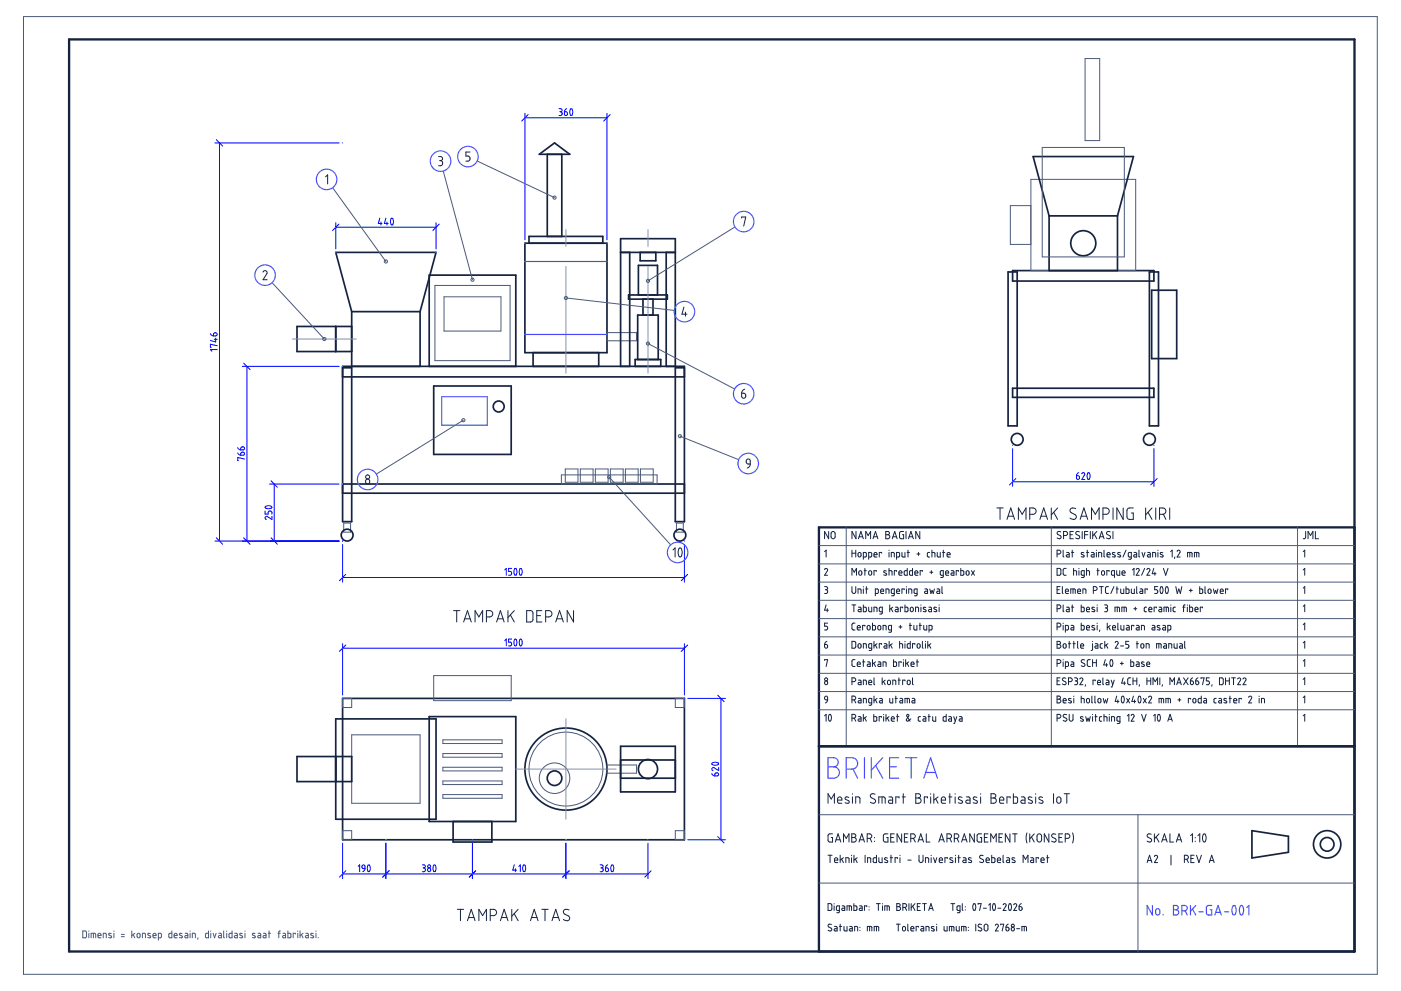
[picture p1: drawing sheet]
<svg xmlns="http://www.w3.org/2000/svg" width="420mm" height="297mm" viewBox="0 0 420 297" stroke-linecap="round" stroke-linejoin="round" font-family="sans-serif">
<g fill="none" stroke="#4a5a7a" stroke-width=".3">
<path d="M7 5h406v287h-406zM325.4 17.5h4.4v24.6h-4.4zM99.8 56.3l15.9 22.1M132.9 51.3l8.8 32.5M143.1 48.3l23.2 10.9M309.2 53.8h31.4v27.3h-31.4zM312.6 44.2h24.6v32.8h-24.6zM220.4 68l-26.1 16.2M309.2 61.6h-6.2v11.7h6.2M81.6 84.7l15.7 16.9M130.4 85.6h22.6v22.5h-22.6zM133.2 89h17v10.2h-17z"/>
<path d="M169.7 89.3l32.5 3.7M182 99.7h8.9v2.5h-8.9zM194.3 103l26 13.6M139 125.9l-26.1 16.2M203.9 130.7l17.7 7.1M103.1 156.8h2v2.7h-2zM168.4 142.3h28.7v2.8h-28.7zM169.5 140.6h3.8v3.9h-3.8zM174 140.6h3.9v3.9h-3.9zM178.5 140.6h3.9v3.9h-3.9zM182.7 143l18.4 20.3M183 140.6h3.9v3.9h-3.9z"/>
<path d="M187.6 140.6h3.8v3.9h-3.8zM192.1 140.6h3.8v3.9h-3.8zM202.9 156.8h2v2.7h-2zM253.8 158.1v65.6M315.3 158.1v65.6M389.1 158.1v65.6M245.6 163.5h160.6M245.6 169h160.6M245.6 174.5h160.6M245.6 179.9h160.6M245.6 185.4h160.6M245.6 190.9h160.6"/>
<path d="M245.6 196.3h160.6M102.7 209.3h2.8v2.8h-2.8zM130.1 202.5h23.2v7.5h-23.2zM202.5 209.3h2.8v2.8h-2.8zM245.6 201.8h160.6M245.6 207.3h160.6M245.6 212.7h160.6M105.5 220.3h20.5v20.5h-20.5zM132.8 221.8h17.8v1.1h-17.8zM132.8 225.9h17.8v1.1h-17.8zM132.8 230h17.8v1.1h-17.8zM132.8 234.1h17.8v1.1h-17.8z"/>
<path d="M132.8 238.2h17.8v1.1h-17.8zM182 229.3h8.9v2.5h-8.9zM102.7 249h2.8v2.7h-2.8zM202.5 249h2.8v2.7h-2.8zM245.6 244.2h160.6M341.3 244.2v41M24.8 279l1.1 .3 .1 1.3-.3 .4-.9 .1zM26.6 279v.2M26.6 279.7v1.4M28 279.7v1.4M33.4 279.8h-.2a.34 .34 0 0 0-.5 0 .34 .34 0 0 0 0 .5M34.2 279v.2"/>
<path d="M34.2 279.7v1.4M39.5 279v2.1M40.4 279.7l-.9 .7M41.3 279.8a.45 .45 0 0 1 .7 .4v.4a.46 .46 0 0 1-.4 .5 .46 .46 0 0 1-.5-.5zM45.1 279.8h-.2a.34 .34 0 0 0-.4 0 .34 .34 0 0 0-.1 .5l.8 .4a.49 .49 0 0 1-.4 .4 .49 .49 0 0 1-.5-.1M51.5 279v2.1h-.7l-.1-1.2 .8-.2M54.6 279.8h-.2a.34 .34 0 0 0-.4 0 .34 .34 0 0 0 0 .5l.7 .4a.49 .49 0 0 1-.3 .4 .49 .49 0 0 1-.6-.1M55.5 279.7l.6 .1 .2 .3v1h-.7l-.2-.3 .2-.3 .7-.1M57 279v.2M57 279.7v1.4M62.5 279v2.1h-.7l-.1-1.2 .8-.2M63.2 279v.2"/>
<path d="M63.2 279.7v1.4M63.9 279.7l.4 1.4 .5-1.4M65.6 279.7l.6 .1 .2 .3v1h-.7l-.2-.3 .2-.3 .7-.1M67.1 279v1.9l.2 .2M68 279v.2M68 279.7v1.4M69.6 279v2.1h-.8l-.1-1.2 .9-.2M70.4 279.7l.6 .1 .2 .3v1h-.8l-.1-.3 .1-.3 .8-.1M72.7 279.8h-.2a.34 .34 0 0 0-.5 0 .34 .34 0 0 0 0 .5l.7 .4a.49 .49 0 0 1-.3 .4 .49 .49 0 0 1-.5-.1M73.5 279v.2M73.5 279.7v1.4M76.5 279.8h-.2a.34 .34 0 0 0-.4 0 .34 .34 0 0 0-.1 .5l.7 .4a.49 .49 0 0 1-.3 .4 .49 .49 0 0 1-.5-.1"/>
<path d="M77.4 279.7l.6 .1 .2 .3v1h-.8l-.1-.3 .1-.3 .8-.1M79 279.7l.6 .1 .2 .3v1h-.6M80.5 279.7h.7M80.7 279v2.1M83.4 279.7h.7M83.6 279.4v1.7M84.1 279l-.5 .4M84.9 279.7l.6 .1 .2 .3-.1 1h-.7l-.2-.3 .2-.3 .7-.1M86.3 279v2.1h.8l.1-1.2-.9-.2M88.6 280v-.3h-.7v1.4M89.3 279v.2M89.3 279.7v1.4"/>
<path d="M90 279v2.1M90.9 279.7l-.9 .7M91.7 279.7l.6 .1 .2 .3M94 279.8h-.2a.34 .34 0 0 0-.5 0 .34 .34 0 0 0 0 .5l.7 .4a.49 .49 0 0 1-.3 .4 .49 .49 0 0 1-.5-.1M94.8 279v.2M94.8 279.7v1.4M245.6 264.7h160.6M27.3 281.1v-1.4h1.1l.3 .4v1M29.4 280.4h.9v-.2a.45 .45 0 0 0-.5-.5 .45 .45 0 0 0-.4 .5l.1 .9h.8M31 281.1v-1.4h.5l.4 .4v1M32.7 280.3l.7 .4a.49 .49 0 0 1-.3 .4 .49 .49 0 0 1-.5-.1M36.4 280.8h.9"/>
<path d="M36.4 280.1h.9M39.9 280.1l.5 1M42.7 281.1v-1.4h.6l.3 .4v1M45.9 280.4h.9v-.2a.46 .46 0 0 0-.4-.5 .46 .46 0 0 0-.5 .5l.2 .9h.7M47.5 281.1l.9-.2-.2-1.1-.7-.1v2.1M52.2 280.4h.9v-.2a.45 .45 0 0 0-.4-.5 .45 .45 0 0 0-.5 .5l.2 .9h.7M58.6 280.1v1M58.6 280.1l-.2-.3-.7-.1v1.4M59.4 281.1l-.1 .5M79.2 280.4h.6M79.2 280.4l-.3 .4 .3 .3M90.4 280.1l.5 1"/>
<path d="M92.5 280.1v1l-.9-.2 .1-.4 .8-.1M95.4 281v.1"/>
<circle cx="166.3" cy="59.2" r=".48"/>
<circle cx="115.7" cy="78.4" r=".48"/>
<circle cx="141.7" cy="83.8" r=".48"/>
<circle cx="169.7" cy="89.3" r=".48"/>
<circle cx="194.3" cy="84.2" r=".48"/>
<circle cx="97.3" cy="101.6" r=".48"/>
<circle cx="194.3" cy="103" r=".48"/>
<circle cx="139" cy="125.9" r=".48"/>
<circle cx="203.9" cy="130.7" r=".48"/>
<circle cx="182.7" cy="143" r=".48"/>
<circle cx="166.3" cy="233.3" r="4.6"/>
<circle cx="169.7" cy="230.5" r="11.1"/>
</g>
<path d="M20.7 11.8h385.5v273.4h-385.5zM406.2 158.1h-160.6v127.1M245.6 223.7h160.6" fill="none" stroke="#16233f" stroke-width=".7"/>
<g fill="none" stroke="#16233f" stroke-width=".51">
<path d="M161.7 46.2l4.6-3.4 4.6 3.4zM164.1 46.2v24.7M168.5 46.2v24.7M157.4 72.9h24.6v32.8h-24.6zM158.6 72.9v-2h22.2v2M186.1 75.6h16.4M188.8 75.6v34.2M192 75.6v2.6h4.7v-2.6M199.8 75.6v34.2M314.6 64.7h20.5M314.6 64.7v16.4M314.6 64.7l-4.8-17.8h30.1l-4.8 17.8"/>
<path d="M335.1 64.7v16.4M100.7 97.9v7.5M105.5 93.4v16.4M105.5 93.4h20.5M105.5 93.4l-4.8-17.8h30.1l-4.8 17.8M105.5 97.9h-16.4v7.5h16.4M126 93.4v16.4M188.5 88.4h11.6v1.3h-11.6zM191.5 88.4v-8.9h5.7v8.9M192.8 89.7v4.7M195.8 89.7v4.7M302.3 81.5h2.8v46.2h-2.8z"/>
<path d="M303.7 81.1h42.4v3.1h-42.4zM344.7 81.5h2.7v46.2h-2.7zM345.4 87h7.5v20.5h-7.5zM102.7 110.2h2.8v46.2h-2.8v-46.6h102.6v46.6h-2.8v-46.2h2.8M102.7 113h102.6M128.7 109.8v-27.3h26v27.3M130.1 115.7h23.2v20.5h-23.2zM159.9 105.7v4.1M179.6 105.7v4.1M186.1 109.8v-38.3h16.4v38.3M190.5 109.8v-2h7.7v2M191.2 107.8v-13.4h6.2v13.4"/>
<path d="M303.7 116.4h42.4v2.7h-42.4zM102.7 147.8h102.6M102.7 145.1h102.6M100.7 215.5h30.1v30.1h-30.1zM102.7 209.3h102.6v42.4h-102.6zM128.7 214.8h26v31.4h-26zM89.1 226.8h16.4v7.5h-16.4zM186.1 223.7h16.4v13.7h-16.4zM186.1 233.3h16.4M186.1 227.8h16.4M135.9 246.2v6.2h11.6v-6.2M375.5 249l10.9 1.7v4.8l-10.9 1.7z"/>
<circle cx="324.9" cy="72.9" r="3.8"/>
<circle cx="149.6" cy="121.8" r="1.64"/>
<circle cx="305.1" cy="131.7" r="1.78"/>
<circle cx="344.7" cy="131.7" r="1.78"/>
<circle cx="104.1" cy="160.4" r="1.78"/>
<circle cx="203.9" cy="160.4" r="1.78"/>
<circle cx="166.3" cy="233.3" r="2.19"/>
<circle cx="169.7" cy="230.5" r="12.3"/>
<circle cx="194.3" cy="230.5" r="2.87"/>
<circle cx="398" cy="253.1" r="4.1"/>
<circle cx="398" cy="253.1" r="2.05"/>
</g>
<path d="M87.7 101.6h19.1M169.7 111.9v-43.1M194.3 111.9v-43.1M169.7 215.5v30.1M154.7 230.5h30.1" fill="none" stroke="#8392ae" stroke-width=".3" stroke-dasharray="32 6 6 6"/>
<g fill="none" stroke="#2f7bff" stroke-width=".36">
<path d="M157.4 78.4h24.6M132.5 118.9h13.6v8.5h-13.6zM157.4 100.2h24.6M248.3 227.1h1.7a1.37 1.37 0 0 1 1.4 1.4 1.37 1.37 0 0 1-1.4 1.3 1.71 1.71 0 0 1 1.7 1.7 1.71 1.71 0 0 1-1.7 1.8h-1.7zM248.3 229.8h1.7M253.8 230.5a3.1 3.1 0 0 0 2.9-.5 1.71 1.71 0 0 0 .4-1.8 1.71 1.71 0 0 0-1.6-1.1h-1.7v6.2M255.8 230.5l1.4 2.8M259.2 227.1v6.2M261.3 227.1v6.2M262.6 229.4l2.1 3.9M264.7 227.1l-3.4 3.8M266.8 229.8h2"/>
<path d="M269.5 227.1h-2.7v6.2h2.7M271.6 227.1h3.4M273.3 227.1v6.2M277 233.3l2.1-6.2 2 6.2M277.6 231.5h3M345.6 271.4v2.9l-1.6-2.9v2.9M346.8 272.5l.4-.1 .5 .1 .1 1.1a.64 .64 0 0 1-.6 .7 .64 .64 0 0 1-.6-.7zM348.8 274.1v.2M351.9 271.4h.8a.64 .64 0 0 1 .6 .6 .64 .64 0 0 1-.6 .7 .79 .79 0 0 1 .8 .8 .79 .79 0 0 1-.8 .8h-.8zM351.9 272.7h.8M354.5 273h.8a.8 .8 0 0 0 .8-.8 .8 .8 0 0 0-.8-.8h-.8v2.9M355.4 273l.6 1.3"/>
<path d="M357 271.4v2.9M357.6 272.5l1 1.8M358.6 271.4l-1.6 1.8M359.6 273.3h1.2M363.4 271.4h-1.2l-.4 .4v1.8l.4 .6 1.2 .1v-1.6h-.5M364.3 274.3l1-2.9 1 2.9M364.6 273.5h1.4M367.2 273.3h1.3M369.8 271.6l.1-.2a1.36 1.36 0 0 1 .7 2.1l-.3 .7a1.36 1.36 0 0 1-.8-2zM372 271.6l.1-.2a1.36 1.36 0 0 1 .8 2.1l-.4 .7a1.36 1.36 0 0 1-.7-2zM373.9 272l.6-.6v2.9"/>
<circle cx="98" cy="53.8" r="3.1"/>
<circle cx="132.1" cy="48.3" r="3.1"/>
<circle cx="140.3" cy="46.9" r="3.1"/>
<circle cx="223" cy="66.4" r="3.1"/>
<circle cx="79.5" cy="82.5" r="3.1"/>
<circle cx="205.3" cy="93.4" r="3.1"/>
<circle cx="223" cy="118" r="3.1"/>
<circle cx="224.4" cy="138.9" r="3.1"/>
<circle cx="110.3" cy="143.7" r="3.1"/>
<circle cx="203.2" cy="165.6" r="3.1"/>
</g>
<g fill="none" stroke="#00f" stroke-width=".3">
<path d="M157.4 34v37.9M157.4 35.3h24.6M158.4 34.4l-1.9 1.9M167.7 32.6h.4M167.9 33.5h.2M168.1 32.6a.46 .46 0 0 1 .5 .4 .46 .46 0 0 1-.5 .5M168.1 33.5l.4 .2v.7l-.8 .2M169.3 33.5h.4a.52 .52 0 0 1 .6 .4 .52 .52 0 0 1-.4 .6 .52 .52 0 0 1-.6-.3zM169.9 32.6l-.4 .3-.2 .6M171.1 32.7l.1-.1a1.15 1.15 0 0 1 .3 1.9l-.1 .1a1.15 1.15 0 0 1-.3-1.9zM182 34v37.9M183 34.4l-1.9 1.9"/>
<path d="M64.5 42.8h37.2M64.9 41.9l1.9 1.9M65.8 42.8v119.4M100.7 66.8v7.8M100.7 68.1h30.1M101.6 67.2l-1.9 1.9M113.9 65.4l-.4 1.6h1.1M114.2 66.5v.9M115.7 65.4l-.4 1.6h1.1M116.1 66.5v.9M117.3 65.5l.1-.1a1.15 1.15 0 0 1 .4 1.9l-.1 .1a1.15 1.15 0 0 1-.4-1.9zM130.8 66.8v7.8"/>
<path d="M131.7 67.2l-1.9 1.9M63.1 100l.3 .5 .6 .2M64.1 100a.51 .51 0 0 1 .8-.2 .51 .51 0 0 1-.2 .9h-.7zM64.2 101.7h1M64.7 101.4v1.1l-1.6-.5M65.2 104.8h-2.1l.4 .4M65.2 103.6l-2.1-.4v.9h.2M72.7 109.8h29M73.1 108.9l1.9 1.9M74 109.8v52.4M71.3 135.8l.3 .5 .6 .1M71.3 134.2l.3 .5 .6 .2"/>
<path d="M72.4 135.6a.51 .51 0 0 1 .9 .1 .51 .51 0 0 1-.4 .7h-.7zM72.4 134a.51 .51 0 0 1 .9 .1 .51 .51 0 0 1-.4 .8h-.7zM73.3 137.6l-2-.5v.9h.2M303.7 134.5v11.3M346.1 134.5v11.3M79.5 153.2v.9h.9l.1-.7 .4-.2M79.6 151.8a1.5 1.5 0 0 1 1.9 .2 1.38 1.38 0 0 1-2 0zM80.9 153.2l.6 .2 .1 .7M80.9 145.1h20.8M81.3 144.1l1.9 1.9M81.6 154.8v.9l-1.4-.9a.46 .46 0 0 0-.7 .3 .46 .46 0 0 0 .3 .6M82.2 145.1v17.1"/>
<path d="M303.7 144.4h42.4M304.7 143.4l-2 2M322.8 142.6h.5a.52 .52 0 0 1 .5 .4 .52 .52 0 0 1-.4 .6 .52 .52 0 0 1-.6-.3zM323.5 141.7l-.5 .3-.2 .6M324.4 142a.46 .46 0 0 1 .6-.3 .46 .46 0 0 1 .3 .7l-.9 1.3h.9M326.2 141.8l.1-.1a1.15 1.15 0 0 1 .4 1.9l-.1 .1a1.15 1.15 0 0 1-.4-1.9zM347 143.4l-1.9 2M64.5 162.2h37.2M64.9 161.2l1.9 1.9M73.1 161.2l1.9 1.9M81.3 161.2l1.9 1.9M102.7 163.2v11.3"/>
<path d="M102.7 173.1h102.6M103.7 172.1l-1.9 2M151.4 170.8l.4-.4v2M153.4 172l-.2 .4h-.7M153.4 170.4h-.9v.9h.7l.2 .4M153.4 171.7v.3M154.3 170.5l.1-.1a1.15 1.15 0 0 1 .4 1.9l-.1 .1a1.15 1.15 0 0 1-.4-1.9zM155.9 170.5l.1-.1a1.15 1.15 0 0 1 .4 1.9l-.1 .1a1.15 1.15 0 0 1-.4-1.9zM205.3 163.2v11.3M206.2 172.1l-1.9 2M102.7 192.9v15.4M102.7 194.3h102.6"/>
<path d="M103.7 193.3l-1.9 2M151.4 192l.4-.4v2M153.4 193.2l-.2 .4h-.7M153.4 191.6h-.9v.9h.7l.2 .4M153.4 192.9v.3M154.3 191.7l.1-.1a1.15 1.15 0 0 1 .4 1.9l-.1 .1a1.15 1.15 0 0 1-.4-1.9zM155.9 191.7l.1-.1a1.15 1.15 0 0 1 .4 1.9l-.1 .1a1.15 1.15 0 0 1-.4-1.9zM205.3 192.9v15.4M206.2 193.3l-1.9 2M206.3 209.3h11.3M215.2 208.4l1.9 1.9M216.2 209.3v42.4"/>
<path d="M213.5 231.9l.3 .5 .6 .2M213.6 228.7a1.5 1.5 0 0 1 1.9 .2 1.38 1.38 0 0 1-2 0zM214.8 231.7l-.4 .2v.7M214.8 231.7h.3a.46 .46 0 0 1 .4 .4 .46 .46 0 0 1-.4 .5h-.7M215.5 230.1v.9l-1.4-.9a.46 .46 0 0 0-.6 .3 .46 .46 0 0 0 .3 .6M102.7 252.7v10.6M107.4 259.7l.5-.5v2.1M108.6 259.5a.46 .46 0 0 1 .5-.3 .46 .46 0 0 1 .4 .5v.7l-.7-.1zM110.4 259.3h.1a1.15 1.15 0 0 1 .3 1.9h-.1a1.15 1.15 0 0 1-.3-1.9zM115.7 252.7v10.6M126.7 259.2h.4M127.1 259.2a.46 .46 0 0 1 .5 .5 .46 .46 0 0 1-.5 .4 .58 .58 0 0 1 .5 .6 .58 .58 0 0 1-.5 .6"/>
<path d="M130.1 259.3h.1a1.15 1.15 0 0 1 .3 1.9h-.1a1.15 1.15 0 0 1-.3-1.9zM141.7 252.7v10.6M154.2 259.2l-.4 1.6h1.1M155.6 259.7l.4-.5v2.1M157 259.3h.1a1.15 1.15 0 0 1 .3 1.9h-.1a1.15 1.15 0 0 1-.3-1.9zM169.7 252.7v10.6M180 259.2h.4M180.4 259.2a.46 .46 0 0 1 .5 .5 .46 .46 0 0 1-.5 .4 .58 .58 0 0 1 .5 .6 .58 .58 0 0 1-.5 .6M182.3 259.2l-.5 .4-.2 .5M183.4 259.3h.1a1.15 1.15 0 0 1 .3 1.9h-.1a1.15 1.15 0 0 1-.3-1.9zM194.3 252.7v10.6M206.3 251.7h11.3"/>
<path d="M215.2 250.8l1.9 1.9M102.7 262h91.6M103.7 261l-1.9 1.9M109.5 260.4l-.2 .5-.5 .4M116.7 261l-1.9 1.9M126.7 261.3h.4M126.9 260.1h.2M142.7 261l-2 1.9M154.6 260.4v.9M170.7 261l-1.9 1.9M180 261.3h.4M180.2 260.1h.2"/>
<path d="M181.6 260.1h.4a.52 .52 0 0 1 .6 .5 .52 .52 0 0 1-.4 .6 .52 .52 0 0 1-.6-.4zM195.3 261l-1.9 1.9"/>
<circle cx="128.7" cy="259.7" r=".46"/>
<circle cx="128.6" cy="260.7" r=".53"/>
</g>
<g fill="none" stroke="#2f7bff" stroke-width=".3">
<path d="M157.4 35.3h.1M102.8 42.8l-.1 .1M100.7 68.1h.1M100.7 75.6v.1M130.7 75.6h.1M157.4 72.9h.1M182 72.9h.1M102.7 109.8h.1M303.7 133.5h.1M303.7 133.4v.1M346 133.5h.1M346.1 133.4v.1"/>
<path d="M102.7 145.1h.1M303.7 144.4h.1M65.8 162.2h.1M74 162.2h.1M82.2 162.2h.1M102.7 173.1h.1M102.7 162.2h.1M205.2 162.2h.1M205.3 162.2h.1M102.8 194.3h-.1M102.7 209.3h.1M102.7 209.3v.1"/>
<path d="M205.2 209.3h.1M205.3 209.3v.1M102.8 251.7h-.1M115.7 251.7h.1M141.7 251.7h.1M169.7 251.7h.1M194.3 251.7h.1M205.2 251.7h.1M216.2 251.7h.1M102.7 262h.1M102.7 261.9v.1M115.7 262h.1"/>
<path d="M115.7 261.9v.1M141.7 262h.1M169.7 262h.1M169.7 261.9v.1"/>
</g>
<g fill="none" stroke="#16233f" stroke-width=".3">
<path d="M97.6 53l.7-.6v2.7M131.5 46.9h.6a.61 .61 0 0 1 .6 .6 .61 .61 0 0 1-.6 .6M131.5 49.7h.6M131.8 48.2h.3M132.1 48.1l.5 .2 .1 .5v.5l-.6 .4M140.9 45.6h-1.2v1.2h.6a.77 .77 0 0 1 .7 .7 .77 .77 0 0 1-.7 .8h-.6M222.4 65.3v-.3h1.2l-.6 2.8M78.9 81.6a.62 .62 0 0 1 .8-.5 .62 .62 0 0 1 .3 .9l-1.1 1.8h1.2M205.1 92.1l-.6 2.1h1.5M205.6 93.6v1.2M222.4 117.9h.6a.69 .69 0 0 1 .8 .5 .69 .69 0 0 1-.6 .8 .69 .69 0 0 1-.8-.4zM223.3 116.7a1.27 1.27 0 0 0-.9 1.2"/>
<path d="M224 137.7l.4-.1 .4 .1 .2 1.4-1-.2-.2-.4zM225 139.1a1.27 1.27 0 0 1-.9 1.2M248.5 159.3v2.2l-1.2-2.2v2.2M249.4 159.5l.5-.2 .4 .2 .2 1.4a.61 .61 0 0 1-.6 .6 .61 .61 0 0 1-.7-.6zM256.7 159.3v2.2l-1.2-2.2v2.2M265.6 159.3h.7a.49 .49 0 0 1 .4 .5 .49 .49 0 0 1-.4 .5 .6 .6 0 0 1 .6 .6 .6 .6 0 0 1-.6 .6h-.7zM271 159.3l-1.2 .2v1.5l.2 .4 1 .1v-1.2h-.4M271.7 159.3v2.2M275.8 159.3v2.2l-1.2-2.2v2.2M299 152.3h1.9M299.9 152.3v3.4M302 155.7l1.1-3.4 1.2 3.4"/>
<path d="M302.3 154.7h1.7M305.4 155.7v-3.4l1.2 1.9 1.1-1.9v3.4M308.8 154.2h1a.95 .95 0 0 0 .9-1 .95 .95 0 0 0-.9-.9h-1v3.4M311.9 155.7l1.1-3.4 1.2 3.4M312.2 154.7h1.6M315.3 152.3v3.4M316 153.6l1.2 2.1M317.2 152.3l-1.9 2M318.1 159.4a.57 .57 0 0 0-.8 0 .57 .57 0 0 0 0 .8l.7 .4a.55 .55 0 0 1 .1 .8 .55 .55 0 0 1-.9 0l-.2-.2M321.3 153.7l1.1 .5a.82 .82 0 0 1 .2 1.2 .82 .82 0 0 1-1.2 .2l-.5-.3M321.9 159.3h-1v2.2h1M322.6 152.5a.94 .94 0 0 0-1.2-.2 .94 .94 0 0 0-.3 1.2l.2 .2"/>
<path d="M323.7 159.4a.57 .57 0 0 0-.8 0 .57 .57 0 0 0 0 .8l.7 .4a.55 .55 0 0 1 .1 .8 .55 .55 0 0 1-.9 0l-.2-.2M323.9 155.7l1.2-3.4 1.1 3.4M324.3 154.7h1.6M324.5 159.3v2.2M326.2 159.3h-.9v2.2M327 159.3v2.2M327.3 155.7v-3.4l1.2 1.9 1.1-1.9v3.4M327.7 159.3v2.2M328.9 159.3l-1.2 1.3M330.8 154.2h.9a.95 .95 0 0 0 1-1 .95 .95 0 0 0-1-.9h-.9v3.4M332.9 159.4a.57 .57 0 0 0-.8 0 .57 .57 0 0 0 0 .8l.7 .4a.55 .55 0 0 1 .1 .8 .55 .55 0 0 1-.8 0l-.3-.2M333.8 159.3v2.2"/>
<path d="M333.8 152.3v3.4M336.8 152.3v3.4l-1.9-3.4v3.4M339.9 152.3h-1.5l-.4 .4v2.2l.4 .7 1.5 .1v-1.9h-.6M343.6 152.3v3.4M344.3 153.6l1.2 2.1M345.5 152.3l-1.9 2M346.6 152.3v3.4M347.7 154.2h1a.95 .95 0 0 0 1-1 .95 .95 0 0 0-1-.9h-1v3.4M348.9 154.1l.8 1.6M350.8 152.3v3.4M391.6 159.3l-.1 1.9-.7 .3M394.5 159.3v2.2h1"/>
<path d="M201.8 164.8l.7-.6v2.8M203.7 164.4l.1-.1a1.29 1.29 0 0 1 .7 1.9l-.4 .7a1.29 1.29 0 0 1-.7-1.9zM247.3 170.7a.47 .47 0 0 1 .6-.3 .47 .47 0 0 1 .2 .7M247.3 175.8h.5a.46 .46 0 0 1 .4 .5 .46 .46 0 0 1-.4 .5M247.3 165.4l.5-.5v2.1M247.5 176.8h.3M247.8 176.8l.4 .4M248.2 171l-.9 1.4h.9M248.2 177.2v.2M248.2 177.4l-.2 .4-.7 .1M255.5 175.8v1.5a.57 .57 0 0 0 .6 .6 .57 .57 0 0 0 .5-.6v-1.5M255.5 164.9v2.1"/>
<path d="M255.5 172.4v-2l.7 1.1 .7-1.1v2M255.5 165.8h1.1M256.6 164.9v2.1M257.4 165.8a.46 .46 0 0 1 .5-.2 .46 .46 0 0 1 .3 .5v.4a.46 .46 0 0 1-.4 .5 .46 .46 0 0 1-.5-.5zM257.5 161.5l.7-2.2 .7 2.2M257.6 160.9h1.1M257.8 171.1a.46 .46 0 0 1 .7 .4v.5a.46 .46 0 0 1-.5 .4 .46 .46 0 0 1-.4-.4zM257.9 176.5l.3 .4v1M257.9 176.5h-.6v1.4M258.9 175.8v.2M258.9 176.5v1.4M259.1 171h.7"/>
<path d="M259.4 170.4v2M259.6 176.5h.7M259.6 161.5v-2.2l.8 1.2 .7-1.2v2.2M259.8 165.9v.7M259.8 175.8v2.1M259.8 165.9l-.1-.3h-.8v2M259.8 166.6l-.1 .3-.8 .1M260.5 167l.9-.2-.1-1.2h-.8v2M260.7 171.1a.46 .46 0 0 1 .7 .4v.5a.46 .46 0 0 1-.4 .4 .46 .46 0 0 1-.5-.4zM261.8 161.5l.8-2.2 .7 2.2M262 160.9h1.1M262.1 166.3h.9v-.3a.46 .46 0 0 0-.4-.4 .46 .46 0 0 0-.5 .5l.1 .7 .2 .2"/>
<path d="M262.4 167h.6M262.8 171.3v-.3h-.7v1.4M263.1 176.5l.3 .4v.8l-.9 .2M263.1 176.5h-.6v2.1M264.1 177v.5M264.1 177.6l.2 .2 .7 .1M264.1 177a.46 .46 0 0 1 .5-.5 .46 .46 0 0 1 .4 .5M264.4 165.8v-.2h-.7v1.4M265 177v.2h-.9M265.6 160.3h.7M265.8 171.9l.1 .1a.49 .49 0 0 1-.3 .5 .49 .49 0 0 1-.6-.2M265.8 171.2l-.2-.1a.34 .34 0 0 0-.4 0 .34 .34 0 0 0 0 .5l.6 .3"/>
<path d="M266.3 176.5h-.6v1.4M266.3 176.5l.3 .4v1M266.6 164.9v.1M266.6 165.6v1.4M266.6 170.4v2M266.6 171h.6M267.2 171.1l.3 .3v1M267.3 167v-1.4l.9 .2v1.2M267.6 161.5l.7-2.2 .7 2.2M267.6 176.5h.6v1.7l-.2 .3-.6 .1M267.6 176.5l-.3 .4v.8l.9 .2M267.8 160.9h1"/>
<path d="M268.9 177l.2 .8 .7 .1M268.9 171.3v-.3h-.7v1.4M268.9 177a.46 .46 0 0 1 .4-.5 .46 .46 0 0 1 .5 .5M269.6 172.1l.1 .3h.8M269.6 171.5a.48 .48 0 0 1 .6-.4 .48 .48 0 0 1 .3 .6h-.9M269.6 171.5v.6M269.8 165.9v.7M269.8 177v.2h-.9M269.8 165.9l-.2-.3h-.7v2M269.8 166.6l-.2 .3-.7 .1M270.5 165.6v1.2l.9 .2v-1.4M271.2 176.8v-.3h-.7v1.4"/>
<path d="M271.5 171h.6M271.8 175.8v.2M271.8 176.5v1.4M272.1 170.4v2l-.9-.1v-.9l.3-.3M272.1 165.6h.7M272.3 164.9v2.1M272.5 161.5l.7-2.2 .7 2.2M272.6 160.9h1.1M273.1 171h.6M273.1 176.5h-.6v1.4M273.1 171.1l-.3 .3v.9l.3 .1M273.1 176.5l.3 .4 .1 1"/>
<path d="M273.7 170.4v2h-.6M274.5 176.5l-.4 .4 .1 .8 .8 .2M274.5 176.5h.5v1.7l-.1 .3-.7 .1M275 166.1h.9M275.3 171.5a.45 .45 0 0 0-.5-.4 .45 .45 0 0 0-.4 .4l.1 .9h.8M275.3 171.5v.2h-.9M275.4 165.6v.9M276.6 171.3v-.3h-.7v1.4M277.4 176.5h.4M277.8 176.5l.4 .4v1l-.9-.2 .1-.4 .8-.1M278.8 165.6l-.6 .2-.1 .8 .2 .3 .5 .1M278.8 171.5h1"/>
<path d="M278.8 176.5l.4 1.4 .3-.9 .4 .9 .3-1.4M279.3 171v1M279.5 165.6l.8 .2 .1 1.2M279.5 164.9v2.1M281 176.5h.5M281.1 165.6v1.2l.9 .2v-1.4M281.5 176.5l.3 .4v1l-.8-.2 .1-.4 .7-.1M282.3 171h.6v1.8l-.2 .3h-.6M282.3 171.1l-.3 .3v.9l.9 .1M282.5 175.8v1.9l.2 .2M282.7 165.6h.7M282.9 164.9v2.1"/>
<path d="M283.6 171.7h.9v-.2a.45 .45 0 0 0-.5-.4 .45 .45 0 0 0-.4 .4l.1 .9h.8M284 166.3h.9v-.3a.46 .46 0 0 0-.4-.4 .46 .46 0 0 0-.5 .5l.2 .8 .7 .1M285.3 171h.4M285.7 171.1l.4 .3v1l-.9-.1 .1-.5 .8-.1M287.4 171.3v-.3h-.6v1.4M288.1 170.4v2l.9-.1 .1-.9-.4-.3M288.1 171h.6M290.6 171.5v.5M290.6 171.5a.46 .46 0 0 0-.4-.4 .46 .46 0 0 0-.5 .4v.5a.46 .46 0 0 0 .5 .4 .46 .46 0 0 0 .4-.4M291.3 171l.9 1.4M292.2 171l-.9 1.4M317 176.8h.7"/>
<path d="M317.6 164.9h-.6v2.1M317.6 164.9a.57 .57 0 0 1 .6 .6 .57 .57 0 0 1-.6 .5l-.6 .1M317.9 175.8h-.9v2.1h.9M318.2 170.8l-.3-.4h-.9v2h.9l.3-.4M318.2 170.8v1.2M318.6 175.8v1.9M318.6 177.7l.2 .2M318.8 164.9v1.8l.3 .3M318.8 170.8l.1 1.4 .8 .2M319 160.5h.6a.61 .61 0 0 0 .6-.6 .61 .61 0 0 0-.6-.6h-.6v2.2M319.5 177l.2 .8 .7 .1M319.5 177a.46 .46 0 0 1 .5-.5 .46 .46 0 0 1 .4 .5"/>
<path d="M319.7 170.4h-.6l-.3 .4M319.9 165.6h.6l.2 .3v1.1l-.8-.1-.2-.3 .2-.3h.8M320.4 177v.2h-.9M320.9 160.3h.7M321.4 165.6h.6M321.6 164.9v2.1M321.8 176.5v1.4M322 171h.5M322 170.4v2M322.1 176.5h-1v1.4M322.1 176.5l.4 .4v1M322.5 171.1l.4 .3"/>
<path d="M322.9 171.4v1M323.2 177a.46 .46 0 0 1 .4-.5 .46 .46 0 0 1 .5 .5M323.2 177l.1 .8 .8 .1M323.6 170.4v.1M323.6 171v1.4M324.1 177v.2h-.9M324.6 171.1l-.4 .3 .1 .9 .9 .1M324.6 171h.6v1.8l-.2 .3h-.6M325 165.7l-.1-.1a.35 .35 0 0 0-.5 .1 .35 .35 0 0 0 0 .4l.7 .4a.49 .49 0 0 1-.3 .5 .49 .49 0 0 1-.6-.2M325.3 160.3h.9M325.3 176.5l.4 .4v1M325.3 176.5h-.5v1.4"/>
<path d="M325.8 165.6h.7M325.8 171h.6M325.8 170.4v2M326.1 164.9v2.1M326.4 171.1l.4 .3-.1 1M327.3 165.6h.7l.1 .3v1.1l-.7-.1-.2-.3 .2-.3h.7M327.9 177h.6M328.2 160.1l.7 1.4M328.5 177a.57 .57 0 0 0 .5-.6 .57 .57 0 0 0-.5-.6h-.6v2.1M328.8 164.9v.1M328.8 165.6v1.4M329 171h.6"/>
<path d="M329.2 170.4v2M329.5 167v-1.4l.9 .2v1.2M329.6 161.5l.8-2.2 .7 2.2M329.7 175.8h1.2M329.9 160.9h1M330.3 175.8v2.1M330.6 171.1a.46 .46 0 0 1 .7 .4v.5a.46 .46 0 0 1-.5 .4 .46 .46 0 0 1-.5-.4zM331.1 164.9v1.8l.2 .3M332 166.3h.9v-.3a.45 .45 0 0 0-.5-.4 .45 .45 0 0 0-.4 .5v.7l.9 .2M332.4 175.8l-.6 .1-.3 .4 .1 1.4 .8 .2M332.6 171.3v-.3h-.7v1.4M333.6 171.1l-.3 .3 .1 .9 .8 .1"/>
<path d="M333.7 171h.5v2.1M334.1 175.8l-1 2.1M334.4 165.7l-.2-.1a.34 .34 0 0 0-.4 .1 .34 .34 0 0 0 0 .4l.7 .4a.49 .49 0 0 1-.4 .5 .49 .49 0 0 1-.5-.2M334.7 176.5h.7M334.9 171v1.1l.3 .3h.6v-1.4M335 175.8v2.1M336 165.7l-.2-.1a.35 .35 0 0 0-.4 .1 .35 .35 0 0 0-.1 .4l.8 .4a.49 .49 0 0 1-.4 .5 .49 .49 0 0 1-.5-.2M336.1 176.5v1.1l.3 .3h.6v-1.4M336.5 171.7h.9v-.2a.46 .46 0 0 0-.5-.4 .46 .46 0 0 0-.4 .4v.8l.9 .1M337.7 175.8v2.1l.9-.2v-.8l-.3-.4M337.7 164.9l-.9 2.1M337.7 176.5h.6"/>
<path d="M339.3 167l-.9-.2 .1-1.2h.8v1.7l-.2 .3h-.6M339.3 176.5v1.1l.3 .3h.6v-1.4M339.6 170.8l.5-.4v2M340.1 165.6h.6l.2 .3v1.1l-.8-.1-.1-.3 .1-.3h.8M340.8 170.7a.46 .46 0 0 1 .6-.3 .46 .46 0 0 1 .2 .7M340.9 175.8v1.9l.2 .2M341.6 164.9v1.8l.2 .3M341.6 171l-.8 1.4h.9M341.9 176.5h.5M342.4 176.5l.3 .4v1l-.9-.2 .2-.4 .7-.1M342.5 165.6l.4 1.4 .5-1.4M343.3 170.4l-.9 2"/>
<path d="M344 170.6a.46 .46 0 0 1 .6-.2 .46 .46 0 0 1 .2 .7M344 170.6v.1M344.1 176.8v-.3h-.7v1.4M344.2 165.6h.6l.2 .3v1.1l-.8-.1-.1-.3 .1-.3h.8M344.8 171l-.8 1.4h.9M345.7 167v-1.4l.8 .2 .1 1.2M346 170.4l-.5 1.6h1.2M346.4 171.5v.9M347.2 175.8h-.9v1h.7l.2 .4-.2 .6-.7 .1M347.3 164.9v.1M347.3 165.6v1.4M348.1 176l.1-.1a1.15 1.15 0 0 1 .4 1.9l-.1 .1a1.15 1.15 0 0 1-.4-1.9z"/>
<path d="M348.7 165.7l-.1-.1a.34 .34 0 0 0-.5 .1 .34 .34 0 0 0 0 .4l.7 .4a.49 .49 0 0 1-.3 .5 .49 .49 0 0 1-.6-.2M348.9 170.4l.7 2 .7-2M349.7 176l.1-.1a1.15 1.15 0 0 1 .4 1.9l-.1 .1a1.15 1.15 0 0 1-.4-1.9zM351.1 165.4l.4-.5v2.1M352.3 167l-.1 .4M352.6 175.8l.5 2.1 .4-1.4 .5 1.4 .4-2.1M353 165.2a.46 .46 0 0 1 .6-.3 .46 .46 0 0 1 .3 .7l-.9 1.4h.9M356.2 167v-1.4l1.3 .2v1.2M356.7 177h.9M356.8 165.6v1.4M357.1 176.5v.9M358.2 167v-1.4l1.3 .2 .1 1.2"/>
<path d="M358.9 165.6v1.4M359.8 175.8v2.1l.9-.2v-.8l-.3-.4M359.8 176.5h.6M361.4 175.8v1.9l.2 .2M362.3 177v.4a.46 .46 0 0 0 .5 .5 .46 .46 0 0 0 .4-.5v-.4M362.3 177a.46 .46 0 0 1 .5-.5 .46 .46 0 0 1 .4 .5M363.9 176.5l.3 1.4 .4-.9 .3 .9 .4-1.4M365.9 177a.46 .46 0 0 1 .5-.5 .46 .46 0 0 1 .5 .5M366 177v.7l.3 .2M366.3 177.9h.6M366.9 177v.2h-.9M368.2 176.8v-.3h-.7v1.4"/>
<path d="M390.8 165.4l.5-.5v2.1M390.8 170.8l.5-.4v2M390.8 176.3l.5-.5v2.1M392.3 161.5v-2.2l.7 1.2 .7-1.2v2.2M136 183h1.9M137 183v3.4M139 186.4l1.2-3.4 1.1 3.4M139.4 185.5h1.6M142.5 186.4v-3.4l1.1 1.9 1.1-1.9v3.4M145.9 184.9h.9a.95 .95 0 0 0 1-.9 .95 .95 0 0 0-1-1h-.9v3.4M148.9 186.4l1.2-3.4 1.1 3.4M149.2 185.5h1.7"/>
<path d="M152.3 183v3.4M153.1 184.3l1.1 2.1M154.2 183l-1.9 2.1M159.8 185.7v-1.9l-.2-.6-.5-.2h-1.2v3.4h1.5l.4-.7M161 184.5h1.1M162.5 183h-1.5v3.4h1.5M163.6 184.9h1a.95 .95 0 0 0 .9-.9 .95 .95 0 0 0-.9-1h-1v3.4M166.7 186.4l1.1-3.4 1.2 3.4M167 185.5h1.6M172 183v3.4l-1.9-3.4v3.4M247.3 193.2h.7l.2 .4M247.3 193.2v.6a.46 .46 0 0 0 .5 .5 .46 .46 0 0 0 .4-.5"/>
<path d="M247.3 198v-.3h.9l-.4 2.1M247.8 181.3l-.5 1.6h1.1M248 192.2l-.5 .4-.2 .6M248.1 182.5v.9M248.2 186.8h-.9v.9l.7 .1 .2 .3M248.2 188.2v.2M248.2 193.6v.2M248.2 188.4l-.2 .4h-.7M255.5 192.2l1.1 .3v1.3l-.2 .4-.9 .1zM255.5 181.3h1.1M255.9 199.8h.5M256.1 181.3v2.1"/>
<path d="M256.4 186.8h-.7l-.2 .4 .1 1.4 .8 .2M256.4 197.7l-.7 .1-.2 .4 .1 1.3 .4 .3M257.1 188.2h.9v-.3a.46 .46 0 0 0-.5-.4 .46 .46 0 0 0-.4 .4l.2 .9h.7M257.1 199.1h.9v-.2a.46 .46 0 0 0-.5-.5 .46 .46 0 0 0-.4 .5v.7l.3 .2M257.4 193.2a.46 .46 0 0 1 .5-.3 .46 .46 0 0 1 .3 .5v.4a.46 .46 0 0 1-.4 .5 .46 .46 0 0 1-.5-.5zM257.4 182l.8 .2v1.2l-.8-.2v-.4l.3-.1M257.4 199.8h.6M257.7 182.7h.5M258.7 198.4h.7M258.9 181.3v2.1l.8-.1 .1-.3M258.9 182h.8l.1 .3M258.9 197.7v2.1"/>
<path d="M259.4 187.7v-.2h-.7v1.3M259.8 182.3v.7M259.8 193.3v1M259.8 193.3l-.1-.3-.8-.1v1.4M260.1 187.7a.45 .45 0 0 1 .5-.2 .45 .45 0 0 1 .4 .4v.5a.46 .46 0 0 1-.5 .4 .46 .46 0 0 1-.4-.4zM260.2 198.4h.6l.2 .3v1.1h-.6M260.5 182l.1 1.2 .8 .2v-1.4M261 199.1l-.9 .1v.4l.3 .2M261.4 194.3l-.8-.2 .1-1.1 .7-.1v1.7l-.1 .3-.7 .1M261.7 186.8v2h.7l.1-1.2-.8-.1M261.7 197.7v2.1M262 198.8l.6 1"/>
<path d="M262.1 183.4v-1.4l.9 .2v1.2M262.1 192.2v2.1M262.5 193.3l.5 1M262.6 198.4l-.9 .7M263 192.9l-.9 .7M263.3 187.7a.46 .46 0 0 1 .5-.2 .46 .46 0 0 1 .4 .4v.5a.46 .46 0 0 1-.5 .4 .46 .46 0 0 1-.5-.4zM263.4 198.4h.6l.2 .3v1.1h-.6M264.2 199.1l-.9 .1v.4l.3 .2M264.4 193.2v-.3h-.7v1.4M264.6 183.4l-.9-.2 .2-1.2h.7v1.7l-.2 .3h-.6M265.2 192.9l.6 .1 .2 .3v1l-.8-.1-.1-.2 .1-.3 .8-.1M265.7 187.8v1"/>
<path d="M265.7 198.7v1.1M265.8 187.8l-.2-.3h-.8v1.3M265.8 198.7l-.2-.3h-.8v1.4M266.7 192.2v2.1M266.8 181.3v2.1M267.1 193.3l.5 1M267.2 182.4l.5 1M267.4 188.8l-.9-.1 .1-1.2h.8l-.1 1.7-.1 .3h-.6M267.6 192.9l-.9 .7M267.7 182l-.9 .7M268 198.4l.8 .2 .1 .8-.4 .4M268 197.7v2.1h.5"/>
<path d="M268.5 182l.8 .2v1.2l-.8-.2v-.4l.3-.1M268.8 182.7h.5M269.6 187.9h.9M269.8 192.9l.9 .2v1.2M269.8 192.2v2.1M270 187.5v.9M270.3 198.6v-.2h-.7v1.4M270.7 182.2v-.2h-.7v1.4M270.9 197.7v.1M270.9 198.4v1.4M271.4 181.3v2.1l.7-.1 .2-1.1-.9-.2M271.4 192.2v.2"/>
<path d="M271.4 192.9v1.4M271.6 197.7v2.1M272 198.8l.5 1M272.5 198.4l-.9 .7M272.7 187.5h.7M272.9 186.8v2M273 182.4a.46 .46 0 0 1 .4-.4 .46 .46 0 0 1 .5 .4M273 182.5v.4a.46 .46 0 0 0 .4 .5 .46 .46 0 0 0 .5-.5v-.4M273 192.2v2.1l-.8-.1-.1-1.1 .9-.2M273.2 199.1h.9v-.2a.45 .45 0 0 0-.4-.5 .45 .45 0 0 0-.5 .5l.1 .7 .3 .2M273.6 199.8h.5M274.1 187.5v1l.3 .3h.6v-1.3"/>
<path d="M274.4 193.2v-.3h-.7v1.4M274.6 183.4v-1.4l.8 .2 .1 1.2M274.8 198.4h.7M275 197.7v2.1M275.1 193.2a.46 .46 0 0 1 .5-.3 .46 .46 0 0 1 .3 .5v.4a.46 .46 0 0 1-.4 .5 .46 .46 0 0 1-.5-.5zM275.7 187.5h.7M275.9 186.8v2M276.2 181.3v.1M276.2 182v1.4M276.6 192.2v1.9M276.6 194.1l.3 .2M277 187.5v1l.4 .3"/>
<path d="M277.5 192.2v.2M277.5 192.9v1.4M277.7 182.1l-.2-.1a.34 .34 0 0 0-.5 .1 .34 .34 0 0 0 0 .4l.7 .4a.49 .49 0 0 1-.3 .5 .49 .49 0 0 1-.5-.2M277.9 187.5v1.3h-.5M278.2 192.2v2.1M278.6 182h.6l.2 .3v1.1h-.6M278.6 188.8l.9-.1-.1-1.2h-.8v2M278.6 193.3l.5 1M278.8 182.7h.6M278.8 182.7l-.3 .3 .3 .4M279.1 192.9l-.9 .7M280.8 182.1l-.1-.1a.35 .35 0 0 0-.5 .1 .35 .35 0 0 0 0 .4l.7 .4a.49 .49 0 0 1-.3 .5 .49 .49 0 0 1-.6-.2"/>
<path d="M281.6 181.3v.1M281.6 182v1.4M317 187.9h.6a.57 .57 0 0 0 .6-.6 .57 .57 0 0 0-.6-.5h-.6v2M317 192.2h.6a.46 .46 0 0 1 .4 .5 .46 .46 0 0 1-.4 .5 .57 .57 0 0 1 .6 .5 .57 .57 0 0 1-.6 .6h-.6zM317 198.9h.6a.57 .57 0 0 0 .6-.6 .57 .57 0 0 0-.6-.6h-.6v2.1M317 182.5h.6M317 193.2h.6M317.6 182.4a.57 .57 0 0 0 .6-.5 .57 .57 0 0 0-.6-.6h-.6v2.1M318.8 181.3v1.8l.3 .3M318.8 186.8v.1M318.8 187.5v1.3M318.8 197.7v.1"/>
<path d="M318.8 198.4v1.4M318.9 193.2a.45 .45 0 0 1 .5-.3 .45 .45 0 0 1 .3 .5v.4a.46 .46 0 0 1-.4 .5 .46 .46 0 0 1-.5-.5zM319.5 188.8l.9-.1-.1-1.2h-.8v2M319.5 199.8h.6M319.9 182l.7 .2 .1 1.2-.9-.2v-.4l.3-.1M320.1 182.7h.6M320.1 199.8l.3-.4v-.8l-.9-.2v2M320.4 192.9h.7M320.7 192.2v2.1M321.2 187.5l.8 .1v1.2l-.8-.1v-.4l.3-.2M321.2 198.4h.7l.1 .3v1.1h-.5M321.4 182h.6"/>
<path d="M321.5 188.2h.5M321.6 181.3v2.1M321.8 192.9h.7M322 199.1l-.8 .1v.4l.3 .2M322 192.2v2.1M323.2 194.1l.2 .2M323.2 192.2v1.9M324.1 194l.1 .2 .8 .1M324.1 193.4a.48 .48 0 0 1 .6-.5 .48 .48 0 0 1 .3 .7h-.9M324.1 193.4v.6M324.3 181.3v2.1l.7-.1 .1-1.1-.8-.2M324.3 186.8v2h.7l.1-1.2-.8-.1"/>
<path d="M325.3 197.8a.54 .54 0 0 0-.8 0 .54 .54 0 0 0 0 .8l.6 .3a.52 .52 0 0 1 .1 .8 .52 .52 0 0 1-.7 0l-.3-.2M325.8 182.5l.1 .7 .8 .2M325.8 188.2h.9l.1-.3a.46 .46 0 0 0-.5-.4 .46 .46 0 0 0-.5 .4l.1 .8 .8 .1M325.8 182.4a.46 .46 0 0 1 .5-.4 .46 .46 0 0 1 .5 .4M326.5 199.8h.5M326.7 182.5v.2h-.9M327 197.7l-.7 .1-.2 .4v1.3l.4 .3M327.7 192.9v1.7l-.5 .4M327.7 192.2v.2M327.7 197.7v2.1M327.7 198.6h1.1M328.2 182.1l-.1-.1a.35 .35 0 0 0-.5 .1 .35 .35 0 0 0 0 .4l.7 .4a.49 .49 0 0 1-.3 .5 .49 .49 0 0 1-.6-.2"/>
<path d="M328.2 187.6l-.1-.1a.34 .34 0 0 0-.5 0 .34 .34 0 0 0 0 .5l.7 .4a.49 .49 0 0 1-.3 .5 .49 .49 0 0 1-.6-.2M328.5 192.9l.6 .1 .2 .3v1l-.8-.1-.2-.2 .2-.3 .8-.1M328.8 197.7v2.1M329 181.3v.1M329 182v1.4M329 186.8v.1M329 187.5v1.3M329.8 188.8l-.1 .5M330.6 192.9l-.5 .1-.2 .3 .1 .8 .6 .2M331.3 181.3h.4a.46 .46 0 0 1 .5 .5 .46 .46 0 0 1-.5 .4M331.3 192.2v2.1M331.5 182.2h.2"/>
<path d="M331.5 197.7l-.5 1.6h1.2M331.7 193.3l.5 1M331.7 182.2l.5 .5M331.8 198.9v.9M332.1 186.8v2M332.2 182.7l-.3 .6-.6 .1M332.2 192.9l-.9 .7M332.4 187.9l.6 .9M333 187.5l-.9 .7M333.1 197.8l.1-.1a1.15 1.15 0 0 1 .3 2h-.1a1.15 1.15 0 0 1-.3-1.9zM333.7 188.2h.9v-.3a.45 .45 0 0 0-.5-.4 .45 .45 0 0 0-.4 .4l.1 .9h.8M334.4 183.4v-1.4l1.3 .2v1.2"/>
<path d="M334.5 192.5v.1M334.5 192.5a.46 .46 0 0 1 .6-.2 .46 .46 0 0 1 .2 .6l-.8 1.4h.9M335.1 182v1.4M335.2 186.8v1.8M335.2 188.6l.3 .2M336 198.9h.9M336 193.6h1M336.1 187.5v1M336.4 183.4v-1.4l1.4 .2v1.2M336.4 198.4v.9M337.1 187.5v1.3h-.8l-.1-.3M337.1 182v1.4"/>
<path d="M337.9 187.5h.4M338.1 188.2h.6M338.3 187.5l.4 .3v1l-.9-.1v-.4l.3-.2M338.5 192.2h-.9v1h.7l.2 .4-.2 .6-.7 .1M339.1 198.4l.9 .2v.8l-.3 .4M339.1 197.7v2.1h.6M340 182.5h.9M340 187.7v-.2h-.7v1.3M340.5 182v.9M340.8 192.9h.7M340.8 187.5h.7l.1 .3M340.8 198.4h.7l.1 .3"/>
<path d="M341 192.2v2.1M341.1 188.2h.5M341.6 187.8v1l-.8-.1v-.4l.3-.2M341.6 199.1l-.8 .1v.4l.3 .2M341.6 198.7v1.1h-.5M342.3 188.8v-1.3l.9 .1v1.2M342.5 198.9l.7 .4a.49 .49 0 0 1-.3 .5 .49 .49 0 0 1-.6-.1M343 193.4a.45 .45 0 0 0-.4-.5 .45 .45 0 0 0-.5 .5v.4a.46 .46 0 0 0 .5 .5 .46 .46 0 0 0 .4-.5M343 193.4v.4M343.1 198.5l-.2-.1a.34 .34 0 0 0-.4 .1 .34 .34 0 0 0 0 .4M343.5 182h.4M343.5 183.4h.4"/>
<path d="M343.5 182l-.3 .2v.8l.3 .4M343.7 194.3v-1.4h.6l.3 .4v1M343.9 199.1h.9v-.2a.46 .46 0 0 0-.5-.5 .46 .46 0 0 0-.4 .5v.7l.3 .2M344.2 199.8h.6M344.5 182.4a.46 .46 0 0 1 .5-.4 .46 .46 0 0 1 .4 .4M344.5 182.5l.2 .8 .7 .1M345.4 182.5v.2h-.9M345.5 187.5l.8 .1 .1 1.2-.9-.1v-.4l.3-.2M345.8 188.2h.6M346.8 182.2v-.2h-.7v1.4M346.9 194.3v-1.4h1l.3 .4v1M347.5 192.9v1.4"/>
<path d="M347.6 182l.8 .2v1.2l-.9-.2v-.4l.3-.1M347.8 187.6l-.1-.1a.34 .34 0 0 0-.5 0 .34 .34 0 0 0 0 .5l.7 .4a.49 .49 0 0 1-.3 .5 .49 .49 0 0 1-.6-.2M347.8 182.7h.6M348.7 187.5h.5M349 188.1l-.4 .4 .4 .3M349 188.2h.5M349 192.9l.7 .1 .1 .3v1l-.7-.1-.2-.2 .2-.3 .7-.1M349.1 183.4v-1.4h1.2l.2 1.4M349.2 187.5l.3 .3v1h-.5M349.8 182v1.4M350.2 188.8l.9-.1-.1-1.2h-.8v2M350.5 194.3v-1.4h.6l.3 .4v1"/>
<path d="M351.1 181.3v.1M351.1 182v1.4M352.1 192.9v1.1l.3 .3h.6v-1.4M352.5 182l-.6 .2-.1 .8 .2 .3 .5 .1M353.8 192.9l.6 .1 .2 .3v1l-.7-.1-.2-.2 .2-.3 .7-.1M354.7 182h.7M355.3 192.2v1.9M355.3 194.1l.2 .2M355.4 181.3l-.5 .4v1.7M356.1 181.3v.1M356.1 182v1.4M356.8 181.3v2.1l.7-.1 .1-1.1-.8-.2"/>
<path d="M358.4 182.4a.46 .46 0 0 1 .4-.4 .46 .46 0 0 1 .5 .4M358.4 182.5l.1 .8 .8 .1M359.3 182.5v.2h-.9M360.6 182.2v-.2h-.6v1.4M390.8 181.8l.5-.5v2.1M390.8 187.2l.5-.4v2M390.8 192.7l.5-.5v2.1M390.8 198.2l.5-.5v2.1M247.3 214.6l.5-.5v2.1M248.2 204.6v.2M248.2 204.5a.47 .47 0 0 0-.7-.2 .47 .47 0 0 0 0 .7 .47 .47 0 0 0 .7-.2M248.2 209.1a.52 .52 0 0 0-.6-.3 .52 .52 0 0 0-.4 .5 .52 .52 0 0 0 .6 .5h.4v-.7"/>
<path d="M248.2 209.8l-.2 .6-.5 .3M248.7 214.2l.1-.1a1.15 1.15 0 0 1 .3 2h-.1a1.15 1.15 0 0 1-.3-1.9zM255.5 204.3h.6a.57 .57 0 0 0 .5-.5 .57 .57 0 0 0-.5-.6h-.6v2M255.5 209.8h.6a.57 .57 0 0 0 .5-.6 .57 .57 0 0 0-.5-.6h-.6v2.1M255.5 215.3h.6a.57 .57 0 0 0 .5-.6 .57 .57 0 0 0-.5-.6h-.6v2.1M256.2 209.8l.4 .9M256.2 215.2l.4 1M257.4 203.9h.7l.1 .3v1h-.7l-.2-.3 .2-.3h.7M257.4 209.3l.7 .1 .1 .3v1h-.7l-.2-.3 .2-.3 .7-.1M257.4 214.8h.7l.1 .3M258.2 215.1v1.1l-.8-.2 .1-.5h.7M258.9 214.1v2.1"/>
<path d="M259.3 215.2l.5 1M259.8 204.2v1M259.8 209.7v1M259.8 214.8l-.9 .7M259.8 204.2l-.1-.3h-.8v1.3M259.8 209.7l-.1-.3-.8-.1v1.4M260.5 204.6h.9v-.3a.45 .45 0 0 0-.4-.4 .45 .45 0 0 0-.5 .4l.2 .9h.7M260.6 211.4h.5M261.4 210.7l-.8-.2 .1-1.1 .7-.1v1.7l-.3 .4M262 214.1v2.1l.9-.2 .1-.9M262 214.8h.8l.2 .3M262.1 203.2v1.8l.2 .2"/>
<path d="M262.1 208.6v2.1M262.5 209.7l.5 1M263 209.3l-.9 .7M263.8 209.3l.6 .1 .2 .3v1h-.7l-.2-.3 .2-.3 .7-.1M264.3 215v-.2h-.6v1.4M264.6 203.2v2M264.9 204.3l.6 .9M265 214.1v.1M265 214.8v1.4M265.5 203.9l-.9 .7M265.7 214.1v2.1M266.1 215.2l.5 1"/>
<path d="M266.2 204.1a.45 .45 0 0 1 .5-.2 .45 .45 0 0 1 .4 .4v.5a.46 .46 0 0 1-.5 .4 .46 .46 0 0 1-.4-.4zM266.6 214.8l-.9 .7M266.8 209.3v1.1l.4 .3h.5v-1.4M267.3 215.5h.9v-.2a.45 .45 0 0 0-.5-.5 .45 .45 0 0 0-.4 .5v.7l.9 .2M267.7 205.2v-1.3l.9 .1v1.2M268.4 209.3h.7M268.6 208.6v2.1M268.9 214.8h.7M269.1 214.1v2.1M269.3 203.9h.7M269.6 203.2v2M269.9 209.3l.6 .1 .2 .3v1h-.7l-.2-.3 .2-.3 .7-.1"/>
<path d="M271.4 210.7v-1.4h1l.4 .4v1M271.4 204.1v-.2h-.7v1.3M272.1 209.3v1.4M272.1 204.1a.46 .46 0 0 1 .6-.2 .46 .46 0 0 1 .3 .4v.5a.46 .46 0 0 1-.5 .4 .46 .46 0 0 1-.4-.4zM273.2 215.5l-1 .7-.4-.2v-.4l.7-.9a.34 .34 0 0 0-.2-.6 .34 .34 0 0 0-.3 .5l.9 1.6M273.6 209.3l.6 .1 .2 .3v1h-.8l-.2-.3 .2-.3 .8-.1M273.7 203.2v1.8l.2 .2M275.4 215.1v.9l.3 .2M275.7 214.8h.4M275.7 216.2h.4M275.7 214.8l-.3 .3M276.9 214.8h.6l.2 .3"/>
<path d="M277.7 215.1v1.1l-.9-.2 .1-.5h.8M278.3 214.8h.7M278.6 214.1v2.1M279.7 214.8l.1 1.2 .8 .2v-1.4M282.9 215.1v.7M283.8 214.1v2.1l-.8-.1-.2-.3M283.8 214.8h-.8l-.2 .3M284.5 214.8h.7l.1 .3M285.3 215.1v1.1l-.8-.2 .1-.5h.7M286 214.8l.5 1.4M286.9 214.8l-.6 2.1h-.3M287.7 214.8h.7l.1 .3"/>
<path d="M288.5 215.1v1.1l-.8-.2 .1-.5h.7M317 208.6h.6a.46 .46 0 0 1 .4 .5 .46 .46 0 0 1-.4 .5 .57 .57 0 0 1 .6 .5 .57 .57 0 0 1-.6 .6h-.6zM317 215.3h.6a.57 .57 0 0 0 .6-.6 .57 .57 0 0 0-.6-.6h-.6v2.1M317 204.1h.7M317 209.6h.6M317.9 203.2h-.9v2h.9M318.8 210h.9v-.2a.46 .46 0 0 0-.4-.5 .46 .46 0 0 0-.5 .5l.1 .7 .8 .2M318.9 204l.6 .4M319.5 204.4a.52 .52 0 0 1 .1 .7 .52 .52 0 0 1-.8 0l-.2-.1M319.6 203.3a.54 .54 0 0 0-.8-.1 .54 .54 0 0 0 .1 .8M319.9 214.2a.54 .54 0 0 0-.8 0 .54 .54 0 0 0 0 .8l.6 .3a.52 .52 0 0 1 .1 .8 .52 .52 0 0 1-.8 0l-.2-.2M320.4 204.3h.6a.57 .57 0 0 0 .6-.5 .57 .57 0 0 0-.6-.6h-.6v2"/>
<path d="M320.7 214.1v1.5a.57 .57 0 0 0 .5 .6 .57 .57 0 0 0 .6-.6v-1.5M321.2 209.4h-.1a.34 .34 0 0 0-.5 0 .34 .34 0 0 0 0 .5l.7 .4a.49 .49 0 0 1-.3 .4 .49 .49 0 0 1-.6-.1M322 208.6v.2M322 209.3v1.4M322.3 203.2h.4a.46 .46 0 0 1 .5 .4 .46 .46 0 0 1-.5 .5M322.5 204.1h.2M322.7 204.1a.58 .58 0 0 1 .5 .6 .58 .58 0 0 1-.5 .5h-.4M323.8 203.5a.46 .46 0 0 1 .7-.3 .46 .46 0 0 1 .2 .7l-.9 1.3h1M324.3 209.3l.8 .2 .1 1.2M324.3 208.6v2.1M324.8 214.9h-.1a.34 .34 0 0 0-.5 0 .34 .34 0 0 0 0 .4l.7 .4a.49 .49 0 0 1-.3 .5 .49 .49 0 0 1-.6-.1M325.6 205.2l-.2 .5"/>
<path d="M325.6 214.8l.4 1.4 .3-.9 .3 .9 .4-1.4M326.1 209.4a.45 .45 0 0 1 .6 .4l.1 .4a.46 .46 0 0 1-.5 .5 .46 .46 0 0 1-.5-.5zM327.4 208.6v1.9l.3 .2M327.7 214.1v.1M327.7 214.8v1.4M328.3 210.5l.3 .2M328.4 208.6v1.9M328.4 214.8h.6M328.5 204.1v-.2h-.7v1.3M328.6 214.1v2.1M329.1 204.6h1v-.3a.46 .46 0 0 0-.5-.4 .46 .46 0 0 0-.5 .4l.1 .8 .9 .1M329.3 209.6a.46 .46 0 0 1 .5-.3 .46 .46 0 0 1 .4 .5v.4a.46 .46 0 0 1-.5 .5 .46 .46 0 0 1-.4-.5z"/>
<path d="M329.7 215.1l.1 .9 .6 .2M330.4 214.8h-.5l-.2 .3M330.8 203.2l-.1 1.8 .3 .2M330.9 209.3l.3 1.4 .3-.9 .4 .9 .3-1.4M331.1 214.8h.7l.2 .3M331.1 214.1v2.1M331.8 203.9h.6l.2 .3v1h-.8l-.1-.3 .1-.3h.8M332 215.1v1.1M332.7 214.1v.1M332.7 214.8v1.4M333.2 203.9l.5 1.3M334.2 203.9l-.7 2h-.3"/>
<path d="M334.3 215.1v1.1M334.3 215.1l-.2-.3h-.7v1.4M334.9 208.6l-.4 1.6h1.1M335 215.1l.1-.3h.8l-.1 1.9-.7 .2M335 215.1v.9l.9 .2M335.2 209.8v.9M336.5 208.8l.1-.1a1.15 1.15 0 0 1 .4 1.9l-.1 .1a1.15 1.15 0 0 1-.4-1.9zM336.8 203.2l-.4 1.6h1.1M337.2 204.3v.9M337.9 209.3l.9 1.4M338.1 214.6l.4-.5v2.1M338.8 209.3l-.9 1.4"/>
<path d="M339.1 203.2h-.7l-.2 .4 .1 1.4 .8 .2M339.2 214.5a.46 .46 0 0 1 .7-.3 .46 .46 0 0 1 .2 .6l-.9 1.4h.9M339.8 204.1h1.1M339.8 203.2v2M339.9 208.6l-.5 1.6h1.2M340.3 209.8v.9M340.9 203.2v2M341.5 208.8l.1-.1a1.15 1.15 0 0 1 .4 1.9l-.1 .1a1.15 1.15 0 0 1-.4-1.9zM341.7 205.2l-.1 .5M342.4 214.1l.6 2.1 .7-2.1M342.9 209.3l.9 1.4M343.8 209.3l-.9 1.4"/>
<path d="M344 204.1h1.1M344 203.2v2M344.5 209a.46 .46 0 0 1 .6-.3 .46 .46 0 0 1 .2 .6l-.8 1.4h.9M345.1 203.2v2M345.8 205.2v-2l.7 1.1 .7-1.1v2M345.9 214.6l.5-.5v2.1M347.3 214.2l.1-.1a1.15 1.15 0 0 1 .4 2h-.1a1.15 1.15 0 0 1-.4-1.9zM347.8 203.2v2M348.3 209.3v1.4M348.6 205.2l-.1 .5M349 209.7l-.4-.4h-1v1.4M349 209.7v1"/>
<path d="M349.7 210.7v-1.4h1l.3 .4v1M350.2 216.2l.7-2.1 .7 2.1M350.3 209.3v1.4M350.4 215.6h1M350.9 205.2v-2l.6 1.1 .7-1.1v2M352.9 205.2l.7-2 .7 2M353.1 204.7h1M353.3 209.8h.9M353.7 209.3v.9M354.9 203.2l1.4 2M356.3 203.2l-1.4 2M357 204.1h.5a.52 .52 0 0 1 .5 .4 .52 .52 0 0 1-.4 .6 .52 .52 0 0 1-.6-.3z"/>
<path d="M357.1 209.6v-.3h-.7v1.4M357.7 203.2l-.5 .3-.2 .6M357.8 209.6a.45 .45 0 0 1 .5-.3 .45 .45 0 0 1 .3 .5l.1 .4a.46 .46 0 0 1-.5 .5 .46 .46 0 0 1-.5-.5zM358.6 204.1h.5a.52 .52 0 0 1 .5 .4 .52 .52 0 0 1-.4 .6 .52 .52 0 0 1-.6-.3zM359.3 203.2l-.5 .3-.2 .6M360.2 203.4v-.2h.9l-.5 2M360.3 208.6v2.1h-.8l-.1-1.2 .9-.2M361 209.3l.7 .1 .1 .3v1h-.7l-.2-.3 .2-.3 .7-.1M361.8 205.2h.4M362.2 204.1a.58 .58 0 0 1 .5 .6 .58 .58 0 0 1-.5 .5M362.7 203.2h-.9v.9h.4M363.5 205.2l-.1 .5"/>
<path d="M364.7 209.3l-.5 .1-.1 .3v.8l.6 .2M365.5 209.3l.7 .1 .1 .3v1h-.7l-.2-.3 .2-.3 .7-.1M365.7 203.2l1.1 .2 .1 1.4-.3 .4h-.9zM367.5 203.2v2M367.5 204.1h1.2M367.8 209.4h-.1a.34 .34 0 0 0-.5 0 .34 .34 0 0 0 0 .5l.7 .4a.49 .49 0 0 1-.3 .4 .49 .49 0 0 1-.6-.1M368.6 209.3h.7M368.7 203.2v2M368.9 208.6v2.1M369.4 203.2h1.1M369.9 203.2v2M370 210h.9v-.2a.45 .45 0 0 0-.5-.5 .45 .45 0 0 0-.4 .5l.2 .9h.7"/>
<path d="M371.2 203.5a.46 .46 0 0 1 .6-.3 .46 .46 0 0 1 .2 .7l-.8 1.3h.9M372.3 209.6v-.3h-.7v1.4M372.8 203.5a.46 .46 0 0 1 .6-.3 .46 .46 0 0 1 .2 .7l-.8 1.3h.9M374.5 209a.46 .46 0 0 1 .6-.3 .46 .46 0 0 1 .2 .6l-.8 1.4h.9M377.6 208.6v.2M377.6 209.3v1.4M378.3 210.7v-1.4h.6l.3 .4v1M390.8 203.6l.5-.4v2M390.8 209.1l.5-.5v2.1M390.8 214.6l.5-.5v2.1M251.2 239.8h1.3a.67 .67 0 0 0-.5-.9 .67 .67 0 0 0-.8 .6l.2 1.2 1.1 .1M254.5 239a.54 .54 0 0 0-.7-.1 .54 .54 0 0 0-.1 .7l.8 .4a.4 .4 0 0 1 .2 .5 .4 .4 0 0 1-.4 .3l-.9-.2"/>
<path d="M255.7 237.9v.2M255.7 238.9v1.9M262.4 238.1a.79 .79 0 0 0-1-.2 .79 .79 0 0 0-.2 1.1l1 .6a.74 .74 0 0 1 .1 1.1 .74 .74 0 0 1-1.1-.1l-.2-.1M264.5 238.9v1.9M266.6 238.9h.9l.2 .4M267.7 239.3v1.5h-.8a.48 .48 0 0 1-.5-.5 .48 .48 0 0 1 .5-.5h.8M269.6 239.2v-.3h-1v1.9M270.6 238.9h.9M270.9 237.9v2.9M274.6 237.9h.8a.64 .64 0 0 1 .7 .6 .64 .64 0 0 1-.7 .7 .8 .8 0 0 1 .8 .8 .8 .8 0 0 1-.8 .8h-.8zM274.6 239.2h.8M278.2 239.2v-.3h-1v1.9"/>
<path d="M279.1 237.9v.2M279.1 238.9v1.9M280.1 237.9v2.9M280.6 239.4l.7 1.4M281.3 238.9l-1.2 .9M282.3 239.8h1.3a.67 .67 0 0 0-.5-.9 .67 .67 0 0 0-.8 .6l.1 1 .4 .3M284.5 238.9h1M284.8 237.9v2.9M286.4 237.9v.2M286.4 238.9v1.9M288.5 239a.54 .54 0 0 0-.7-.1 .54 .54 0 0 0-.2 .7l.8 .4a.4 .4 0 0 1 .3 .5 .4 .4 0 0 1-.4 .3l-.9-.2M289.8 238.9h.9l.2 .4v1.5h-.8a.48 .48 0 0 1-.5-.5 .48 .48 0 0 1 .5-.5h.8"/>
<path d="M293 239a.54 .54 0 0 0-.8-.1 .54 .54 0 0 0-.1 .7l.8 .4a.4 .4 0 0 1 .2 .5 .4 .4 0 0 1-.4 .3l-.8-.2M294.1 237.9v.2M294.1 238.9v1.9M297.2 237.9h.8a.64 .64 0 0 1 .6 .6 .64 .64 0 0 1-.6 .7 .8 .8 0 0 1 .8 .8 .8 .8 0 0 1-.8 .8h-.8zM297.2 239.2h.8M299.8 239.8h1.2a.67 .67 0 0 0-.4-.9 .67 .67 0 0 0-.8 .6v.8l.2 .4 1 .1M302.9 239.2v-.3h-.9v1.9M303.9 237.9v2.9l1-.1 .3-.4-.1-1.2-.4-.2h-.8M306.3 238.9h.9l.2 .4v1.5h-.8a.48 .48 0 0 1-.5-.5 .48 .48 0 0 1 .5-.5h.8M309.5 239a.54 .54 0 0 0-.8-.1 .54 .54 0 0 0-.1 .7l.8 .4a.4 .4 0 0 1 .2 .5 .4 .4 0 0 1-.4 .3l-.8-.2M310.6 237.9v.2M310.6 238.9v1.9"/>
<path d="M312.7 239a.54 .54 0 0 0-.8-.1 .54 .54 0 0 0-.1 .7l.8 .4a.4 .4 0 0 1 .2 .5 .4 .4 0 0 1-.4 .3l-.8-.2M316 237.9v2.9M317.1 239l.4-.1 .5 .1 .2 1.1a.64 .64 0 0 1-.7 .7 .64 .64 0 0 1-.6-.7zM319.1 237.9h1.6M319.9 237.9v2.9M248.3 240.8v-2.9l1 1.6 .9-1.6v2.9M248.3 256.3h1.2M248.9 256.3v2.3M249.7 249.9h-.8l-.5 .3-.1 1.6 .3 .5 1.1 .1v-1.4h-.4M250.3 257.6a.49 .49 0 0 1 .5-.5 .49 .49 0 0 1 .4 .5M250.3 257.6v.8l.3 .1M250.5 252.4l.8-2.5 .9 2.5"/>
<path d="M250.6 258.6h.6M250.7 251.7h1.2M251.2 257.6v.2h-.9M252 256.3v2.3M252.4 257.5l.5 1.1M252.9 257.1l-.9 .7M253 252.4v-2.5l.8 1.4 .8-1.4v2.5M254.3 257.1h-.6v1.5M254.3 257.1l.3 .4v1.1M255.4 256.3v.2M255.4 257.1v1.5M255.4 249.9h.7a.55 .55 0 0 1 .6 .6 .55 .55 0 0 1-.6 .5 .68 .68 0 0 1 .7 .7 .68 .68 0 0 1-.7 .7h-.7z"/>
<path d="M255.4 251h.7M256.1 256.3v2.3M256.5 257.5l.6 1.1M256.6 240.8v-1.9h.8l.5 .4v1.5M257.1 257.1l-1 .7M257.6 252.4l.8-2.5 .8 2.5M257.9 251.7h1.1M259.4 256.3v2.3M260.1 251.3h.7a.68 .68 0 0 0 .6-.7 .68 .68 0 0 0-.6-.7h-.7v2.5M260.2 258.6v-1.5h.6l.3 .4v1.1M260.9 251.3l.6 1.1M262.3 251v.2"/>
<path d="M262.3 252.1v.2M262.8 257.1l-.9 .2v.9l.3 .3M262.8 256.3v2.3h-.6M263.5 240.8v-1.9h1.5l.5 .4v1.5M263.6 257.1v1.1l.3 .3M264.5 257.1v1.5h-.6M264.9 250.5v1.3M265.5 257.7l.7 .4a.52 .52 0 0 1-.3 .5 .52 .52 0 0 1-.6-.2M265.9 251h.4v1.4l-1.1-.1-.3-.5M266.1 257.2a.41 .41 0 0 0-.5-.1 .41 .41 0 0 0-.2 .6M266.3 249.9l-1.1 .1-.3 .5M267 257.1h.7"/>
<path d="M267.1 251h.8M267.2 256.3v2.3M268.2 249.9h-1.1v2.5h1.1M269.2 257.3v-.2h-.8v1.5M269.9 256.3v.2M269.9 257.1v1.5M270.4 249.9v2.5l-1.4-2.5v2.5M271.2 251h.8M272.3 257.8h.9M272.3 249.9h-1.1v2.5h1.1M273.1 251.3h.7a.68 .68 0 0 0 .7-.7 .68 .68 0 0 0-.7-.7h-.7v2.5M273.9 251.3l.6 1.1"/>
<path d="M275.3 252.4l.8-2.5 .9 2.5M275.5 251.7h1.2M275.6 256.3v1.6a.61 .61 0 0 0 .6 .6 .61 .61 0 0 0 .6-.6v-1.6M277.5 258.6v-1.5h.7l.3 .4v1.1M277.8 249.9v2.5h1.1M279.3 256.3v.2M279.3 257.1v1.5M280 257.1l.5 1.5 .4-1.5M281.5 252.4l.9-2.5 .8 2.5M281.7 257.6a.49 .49 0 0 1 .5-.5 .49 .49 0 0 1 .5 .5M281.7 257.6v.8l.3 .1M281.8 251.7h1.2"/>
<path d="M282 258.6h.7M282.7 257.6v.2h-1M282.8 240.8h.8M284 251.3h.7a.68 .68 0 0 0 .7-.7 .68 .68 0 0 0-.7-.7h-.7v2.5M284.1 257.3v-.2h-.7v1.5M284.8 251.3l.6 1.1M285.7 257.2a.41 .41 0 0 0-.6-.1 .41 .41 0 0 0-.1 .6l.8 .4a.52 .52 0 0 1-.4 .5 .52 .52 0 0 1-.6-.2M286.2 251.3h.7a.68 .68 0 0 0 .7-.7 .68 .68 0 0 0-.7-.7h-.7v2.5M286.5 256.3v.2M286.5 257.1v1.5M287 251.3l.5 1.1M287.3 257.1h.7"/>
<path d="M287.5 256.3v2.3M288.4 252.4l.8-2.5 .8 2.5M288.6 251.7h1.2M288.8 257.1h.7l.2 .4v1.1h-.6M289.7 257.8l-.9 .2v.4l.3 .1M291.3 257.2a.41 .41 0 0 0-.6-.1 .41 .41 0 0 0-.1 .6l.8 .4a.52 .52 0 0 1-.4 .5 .52 .52 0 0 1-.6-.2M292.2 249.9v2.5l-1.4-2.5v2.5M294.4 249.9h-.8l-.5 .3-.1 1.6 .3 .5 1.1 .1v-1.4h-.4M294.9 256.5a.58 .58 0 0 0-.9-.1 .58 .58 0 0 0 0 .9l.7 .3a.55 .55 0 0 1 .1 .9 .55 .55 0 0 1-.8-.1l-.2-.1M295.2 251h.8M295.7 257.6a.49 .49 0 0 1 .5-.5 .49 .49 0 0 1 .5 .5M295.7 257.6l.1 .8 .3 .1"/>
<path d="M296.1 258.6h.6M296.3 249.9h-1.1v2.5h1.1M296.7 257.6v.2h-1M297.1 252.4v-2.5l.8 1.4 .9-1.4v2.5M297.4 257.1l.9 .2 .1 .9-.4 .3M297.4 256.3v2.3h.6M299.1 257.6v.6M299.1 258.2l.4 .3M299.1 257.6a.49 .49 0 0 1 .5-.5 .49 .49 0 0 1 .5 .5M299.5 258.6h.6M299.6 251h.8M300.1 257.6v.2h-1"/>
<path d="M300.7 249.9h-1.1v2.5h1.1M300.8 256.3v2l.3 .2M301.9 257.1h.7l.2 .4v1.1h-.6M302.8 257.8l-1 .2v.4l.4 .1M302.9 249.9v2.5l-1.4-2.5v2.5M303.7 249.9h1.4M304.3 257.2a.41 .41 0 0 0-.5-.1 .41 .41 0 0 0-.1 .6l.7 .4a.52 .52 0 0 1-.3 .5 .52 .52 0 0 1-.6-.2M304.4 249.9v2.5M306.8 258.6v-2.3l.8 1.3 .7-1.3v2.3M308 249.7a4.3 4.3 0 0 0 0 3M308.8 249.9v2.5M309.1 257.1h.7l.2 .4v1.1h-.6"/>
<path d="M309.3 250.9l.9 1.5M309.4 257.8l-.4 .4 .4 .3M309.4 257.8h.6M310.2 249.9l-1.4 1.5M311.2 250.1l.5-.2 .5 .2 .2 1.6a.68 .68 0 0 1-.7 .7 .68 .68 0 0 1-.7-.7zM311.4 257.3v-.2h-.7v1.5M312.2 257.6a.49 .49 0 0 1 .5-.5 .49 .49 0 0 1 .4 .5M312.2 257.6v.8l.3 .1M312.5 258.6h.6M313.1 257.6v.2h-.9M313.9 257.1h.7M314.1 256.3v2.3"/>
<path d="M314.6 249.9v2.5l-1.4-2.5v2.5M316.6 250.1a.65 .65 0 0 0-1-.1 .65 .65 0 0 0 .1 1l.7 .4a.62 .62 0 0 1 .2 .9 .62 .62 0 0 1-1 0l-.2-.2M317.6 251h.8M318.7 249.9h-1.1v2.5h1.1M319.5 251.3h.7a.68 .68 0 0 0 .6-.7 .68 .68 0 0 0-.6-.7h-.7v2.5M321.7 249.7a4.3 4.3 0 0 1 0 3M344 258.6l.7-2.3 .8 2.3M344.2 257.9h1.1M345.2 250.1a.65 .65 0 0 0-.9-.1 .65 .65 0 0 0 0 1l.8 .4a.62 .62 0 0 1 .1 .9 .62 .62 0 0 1-.9 0l-.3-.2M346.2 249.9v2.5M346.3 256.6l-.1 .1M346.3 256.6a.49 .49 0 0 1 .6-.2 .49 .49 0 0 1 .2 .7l-.9 1.5h1"/>
<path d="M346.7 250.9l.9 1.5M347.6 249.9l-1.4 1.5M348.4 252.4l.8-2.5 .8 2.5M348.6 251.7h1.2M350.9 249.9v2.5h1M351.2 256.3v3M352.8 252.4l.8-2.5 .8 2.5M353 251.7h1.2M355.2 257.6h.6M355.8 256.3h-.6v2.3M355.8 256.4a.61 .61 0 0 1 .6 .6 .61 .61 0 0 1-.6 .6M355.9 257.6l.5 1"/>
<path d="M357.1 250.5l.5-.6v2.5M357.1 257.3h.8M358.1 256.3h-1v2.3h1M358.4 251v.2M358.4 252.1v.2M358.8 256.3l.8 2.3 .7-2.3M359.3 250.5l.5-.6v2.5M360.9 250.1l.1-.1a1.16 1.16 0 0 1 .6 1.7l-.3 .7a1.16 1.16 0 0 1-.6-1.8zM362.7 258.6l.7-2.3 .7 2.3M362.9 257.9h1M137.2 272.6h1.8M138.1 272.6v3.4"/>
<path d="M140.2 276l1.1-3.4 1.2 3.4M140.5 275h1.7M143.6 276v-3.4l1.1 1.8 1.2-1.8v3.4M147 274.4l1 .1a.95 .95 0 0 0 .9-1 .95 .95 0 0 0-.9-.9h-1v3.4M150.1 276l1.1-3.4 1.1 3.4M150.4 275h1.6M153.5 272.6v3.4M154.2 273.9l1.2 2.1M155.4 272.6l-1.9 2M159.1 276l1.1-3.4 1.2 3.4M159.4 275h1.6M162.5 272.6h1.9"/>
<path d="M163.4 272.6v3.4M165.5 276l1.2-3.4 1.1 3.4M165.8 275h1.7M169.4 274l1 .5a.82 .82 0 0 1 .3 1.2 .82 .82 0 0 1-1.2 .2l-.5-.3M170.7 272.7a.94 .94 0 0 0-1.3-.1 .94 .94 0 0 0-.3 1.2l.3 .2M248.6 277.9l.6 .3a.52 .52 0 0 1 .1 .8 .52 .52 0 0 1-.8-.1l-.2-.1M249.3 277.1a.54 .54 0 0 0-.7 0 .54 .54 0 0 0 0 .8M249.5 271.3l-.1 1.4-1.1 .2v-2.1l.9 .1 .3 .4M250.1 270.8v.2M250.1 271.5v1.4M250.3 277.7h.6l.2 .3v1h-.8l-.2-.3 .2-.3h.8M250.8 271.9v.7"/>
<path d="M250.8 271.9l.2-.3 .7-.1v1.9l-.7 .2M250.8 272.6l.2 .3h.7M251.7 277.7h.7M252 277v2M252.5 271.5l.7 .1 .1 .3v1h-.7l-.2-.3 .2-.3 .7-.1M253.1 277.7v1l.3 .4 .6-.1v-1.3M254 272.9v-1.4l1.3 .2 .1 1.2M254.7 271.5v1.4M254.8 277.7h.6l.2 .3v1h-.7l-.2-.3 .2-.3h.7M256.1 270.8v2.1h.7l.1-1.2-.8-.2M256.3 279v-1.3h.6l.3 .3v1M257.8 271.5l.6 .1 .2 .3v1h-.8l-.1-.3 .1-.3 .8-.1"/>
<path d="M257.9 277.9v.1M257.9 278.8v.1M259.9 271.8v-.3h-.7v1.4M260.6 271.8v.1M260.6 272.7v.1M260.8 277.7v1.3M261.5 278v1M261.5 278l-.4-.3h-1v1.3M262.2 279v-1.3h1l.3 .3v1M262.8 277.7v1.3M262.8 270.8h1.2M263.4 270.8v2.1"/>
<path d="M264.7 270.8v.2M264.7 271.5v1.4M265.3 272.9v-1.4l1.3 .1 .1 1.3M266 271.5v1.4M268.8 277h1.2M268.9 270.8h.6a.46 .46 0 0 1 .5 .5 .46 .46 0 0 1-.5 .5 .57 .57 0 0 1 .6 .5 .57 .57 0 0 1-.6 .6h-.6zM268.9 271.8h.6M269.4 277v2M270.7 277.9a.46 .46 0 0 1 .5-.2 .46 .46 0 0 1 .4 .4v.5a.46 .46 0 0 1-.5 .5 .46 .46 0 0 1-.4-.5zM270.8 272h.5a.57 .57 0 0 0 .6-.6 .57 .57 0 0 0-.6-.6h-.5v2.1M271.4 272l.5 .9M272.2 277v1.8l.3 .3"/>
<path d="M272.6 270.8v2.1M273.2 278.4h.9v-.3a.46 .46 0 0 0-.5-.4 .46 .46 0 0 0-.4 .4l.1 .9h.8M273.3 270.8v2.1M273.7 271.6l.7 1.3M274.4 270.8l-1.1 1.3M275.1 271.8h.7M275.4 277.9v-.2h-.7v1.3M276 270.8h-.9v2.1h.9M276.2 277.7h.7l.1 .3v1h-.7l-.2-.3 .2-.3h.7M276.7 270.8h1.1M277.3 270.8v2.1M277.7 279v-1.3h.6l.3 .3v1"/>
<path d="M278.5 272.9l.7-2.1 .7 2.1M278.7 272.3h1M279.5 278.2l.7 .4a.49 .49 0 0 1-.3 .5 .49 .49 0 0 1-.6-.2M280.1 277.8l-.2-.1a.34 .34 0 0 0-.4 .1 .34 .34 0 0 0 0 .4M280.9 277v.1M280.9 277.7v1.3M283.1 277.7v1l.4 .4 .5-.1v-1.3M284.7 279v-1.3h1l.4 .3v1M285.2 270.8h1.1M285.4 277.7v1.3M285.7 270.8v2.1M286.8 277.7v1l.3 .4 .6-.1v-1.3"/>
<path d="M287.9 272.9l-.9-.2 .2-1.1 .7-.1v1.7l-.2 .3-.6 .1M288.4 279v-1.3h1l.3 .3v1M288.6 270.8v1.9l.2 .2M289.1 277.7v1.3M289.5 271.8v.1M289.5 272.7v.1M290.4 277.9v.1M290.4 278.8v.1M292 271l.1-.1a1.15 1.15 0 0 1 .3 1.9l-.1 .1a1.15 1.15 0 0 1-.3-1.9zM292.6 277v2M293.3 271.1v-.3h.9l-.4 2.1M293.6 277.9l.6 .3a.52 .52 0 0 1 .1 .8 .52 .52 0 0 1-.8-.1l-.2-.1"/>
<path d="M294.3 277.1a.54 .54 0 0 0-.8 0 .54 .54 0 0 0 .1 .8M294.9 272.2h.9M295.2 277.3a.58 .58 0 0 1 .7-.3 .58 .58 0 0 1 .4 .6v.9a.57 .57 0 0 1-.6 .6 .57 .57 0 0 1-.6-.6zM296.5 271.3l.5-.5v2.1M297.9 271l.1-.1a1.15 1.15 0 0 1 .3 1.9l-.1 .1a1.15 1.15 0 0 1-.3-1.9zM298.5 277.3a.46 .46 0 0 1 .6-.3 .46 .46 0 0 1 .3 .7l-.9 1.3h.9M299.3 272.2h.9M300.1 277.2v-.2h.9l-.5 2M300.8 271.2a.46 .46 0 0 1 .7-.3 .46 .46 0 0 1 .2 .6l-.9 1.4h1M301.7 277.9h.4a.52 .52 0 0 1 .6 .5 .52 .52 0 0 1-.4 .5 .52 .52 0 0 1-.6-.3zM302.4 277l-.5 .3-.2 .6M302.7 271l.1-.1a1.15 1.15 0 0 1 .3 1.9l-.1 .1a1.15 1.15 0 0 1-.3-1.9z"/>
<path d="M304 271.2a.46 .46 0 0 1 .7-.3 .46 .46 0 0 1 .2 .6l-.9 1.4h.9M304.9 278.4h.9M305.6 271.8h.5a.52 .52 0 0 1 .5 .4 .52 .52 0 0 1-.4 .6 .52 .52 0 0 1-.6-.4zM306.3 270.8l-.5 .4-.2 .6M307.2 277.7v1.3M307.5 277.7l.3 .3v1M307.5 277.7h-1v1.3"/>
<circle cx="110.2" cy="144.4" r=".7"/>
<circle cx="110.3" cy="143" r=".61"/>
<circle cx="247.8" cy="203.6" r=".46"/>
<circle cx="303.7" cy="278.5" r=".53"/>
<circle cx="303.7" cy="277.5" r=".46"/>
</g>
</svg>
